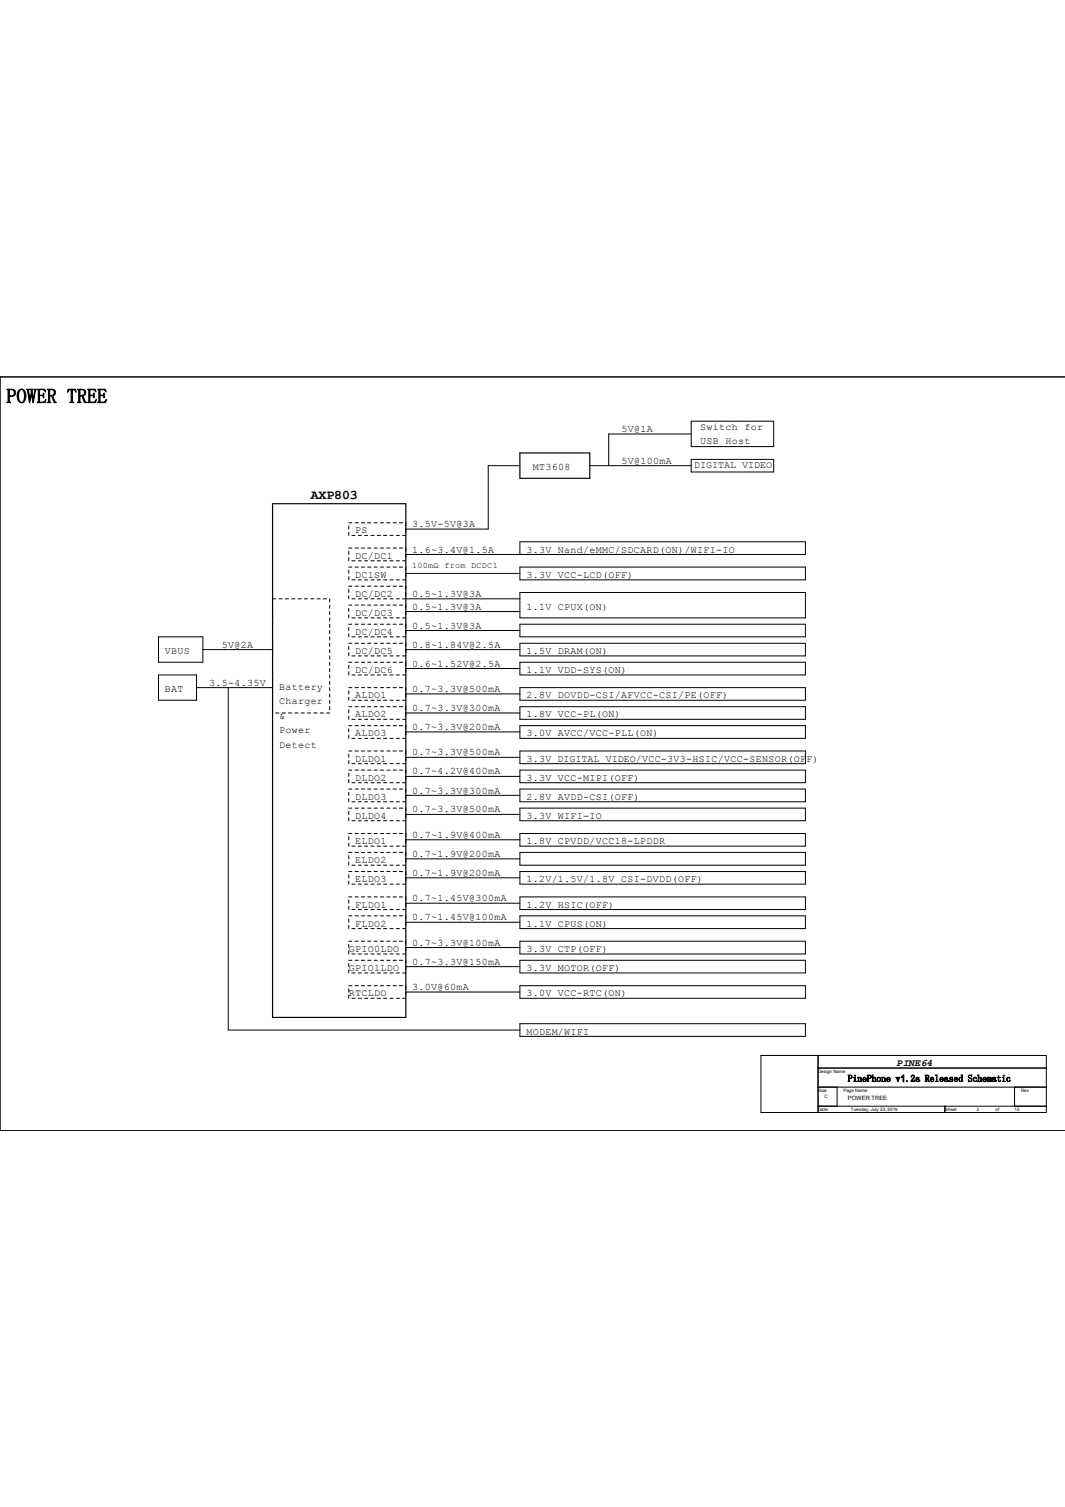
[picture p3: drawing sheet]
<svg xmlns="http://www.w3.org/2000/svg" width="210mm" height="297mm" viewBox="0 0 210 297" stroke-linecap="round" stroke-linejoin="round" font-family="sans-serif">
<defs><g id="words">
<text font-size="4" x="1.2" y="79.4">POWER TREE</text>
<text font-size="2.6" x="61.2" y="98.3">AXP803</text>
<g font-size="2">
<text x="122.5" y="85.2">5V@1A</text>
<text x="138" y="84.7">Switch for</text>
<text x="138" y="87.5">USB Host</text>
<text x="105" y="92.7">MT3608</text>
<text x="122.5" y="91.4">5V@100mA</text>
<text x="136.8" y="92.3">DIGITAL VIDEO</text>
<text x="70" y="105.2">PS</text>
<text x="81.2" y="103.9">3.5V-5V@3A</text>
<text x="70" y="113.9">DC1SW</text>
<text x="70" y="110.2">DC/DC1</text>
<text x="81.2" y="108.9">1.6~3.4V@1.5A</text>
<text x="103.7" y="108.9">3.3V Nand/eMMC/SDCARD(ON)/WIFI-IO</text>
<text x="103.7" y="113.9">3.3V VCC-LCD(OFF)</text>
<text x="70" y="117.7">DC/DC2</text>
<text x="81.2" y="117.7">0.5~1.3V@3A</text>
<text x="70" y="121.4">DC/DC3</text>
<text x="70" y="125.2">DC/DC4</text>
<text x="81.2" y="120.2">0.5~1.3V@3A</text>
<text x="81.2" y="123.9">0.5~1.3V@3A</text>
<text x="103.7" y="120.2">1.1V CPUX(ON)</text>
<text x="32.5" y="128.9">VBUS</text>
<text x="43.7" y="127.7">5V@2A</text>
<text x="70" y="128.9">DC/DC5</text>
<text x="81.2" y="127.7">0.8~1.84V@2.5A</text>
<text x="81.2" y="131.4">0.6~1.52V@2.5A</text>
<text x="103.7" y="128.9">1.5V DRAM(ON)</text>
<text x="32.5" y="136.4">BAT</text>
<text x="41.2" y="135.2">3.5-4.35V</text>
<text x="55" y="135.9">Battery</text>
<text x="70" y="137.7">ALDO1</text>
<text x="70" y="132.7">DC/DC6</text>
<text x="81.2" y="136.4">0.7~3.3V@500mA</text>
<text x="103.7" y="132.7">1.1V VDD-SYS(ON)</text>
<text x="103.7" y="137.7">2.8V DOVDD-CSI/AFVCC-CSI/PE(OFF)</text>
<text x="55" y="138.8">Charger</text>
<text x="55" y="141.7">&amp;</text>
<text x="70" y="141.4">ALDO2</text>
<text x="81.2" y="140.2">0.7~3.3V@300mA</text>
<text x="81.2" y="143.9">0.7~3.3V@200mA</text>
<text x="103.7" y="141.4">1.8V VCC-PL(ON)</text>
<text x="55" y="144.5">Power</text>
<text x="55" y="147.4">Detect</text>
<text x="70" y="145.2">ALDO3</text>
<text x="81.2" y="148.9">0.7~3.3V@500mA</text>
<text x="103.7" y="145.2">3.0V AVCC/VCC-PLL(ON)</text>
<text x="70" y="150.2">DLDO1</text>
<text x="70" y="153.9">DLDO2</text>
<text x="81.2" y="152.7">0.7~4.2V@400mA</text>
<text x="103.7" y="150.2">3.3V DIGITAL VIDEO/VCC-3V3-HSIC/VCC-SENSOR(OFF)</text>
<text x="103.7" y="153.9">3.3V VCC-MIPI(OFF)</text>
<text x="70" y="157.7">DLDO3</text>
<text x="70" y="161.4">DLDO4</text>
<text x="81.2" y="156.4">0.7~3.3V@300mA</text>
<text x="81.2" y="160.1">0.7~3.3V@500mA</text>
<text x="103.7" y="157.7">2.8V AVDD-CSI(OFF)</text>
<text x="103.7" y="161.4">3.3V WIFI-IO</text>
<text x="70" y="166.4">ELDO1</text>
<text x="81.2" y="165.1">0.7~1.9V@400mA</text>
<text x="103.7" y="166.4">1.8V CPVDD/VCC18-LPDDR</text>
<text x="70" y="170.2">ELDO2</text>
<text x="70" y="173.9">ELDO3</text>
<text x="81.2" y="168.9">0.7~1.9V@200mA</text>
<text x="81.2" y="172.6">0.7~1.9V@200mA</text>
<text x="103.7" y="173.9">1.2V/1.5V/1.8V CSI-DVDD(OFF)</text>
<text x="70" y="178.9">FLDO1</text>
<text x="81.2" y="177.6">0.7~1.45V@300mA</text>
<text x="103.7" y="178.9">1.2V HSIC(OFF)</text>
<text x="70" y="182.7">FLDO2</text>
<text x="81.2" y="181.4">0.7~1.45V@100mA</text>
<text x="103.7" y="182.7">1.1V CPUS(ON)</text>
<text x="68.7" y="187.7">GPIO0LDO</text>
<text x="68.7" y="191.4">GPIO1LDO</text>
<text x="81.2" y="186.4">0.7~3.3V@100mA</text>
<text x="81.2" y="190.1">0.7~3.3V@150mA</text>
<text x="103.7" y="187.7">3.3V CTP(OFF)</text>
<text x="103.7" y="191.4">3.3V MOTOR(OFF)</text>
<text x="68.7" y="196.4">RTCLDO</text>
<text x="81.2" y="195.2">3.0V@60mA</text>
<text x="103.7" y="196.4">3.0V VCC-RTC(ON)</text>
<text x="103.7" y="203.9">MODEM/WIFI</text>
<text x="176.7" y="210">PINE64</text>
</g>
<text font-size="1.9" x="167.1" y="213.2">PinePhone v1.2a Released Schematic</text>
<text font-size="1.7" x="81.2" y="112">100mΩ from DCDC1</text>
<text font-size="1.2" x="167.1" y="216.8">POWER TREE</text>
<g font-size=".9">
<text x="161.2" y="215.1">Size</text>
<text x="161.2" y="211.4">Design Name</text>
<text x="166.2" y="215.1">Page Name</text>
<text x="201.2" y="215.1">Rev</text>
<text x="161.2" y="218.9">Date:</text>
<text x="162.5" y="216.4">C</text>
<text x="167.7" y="218.9">Tuesday, July 23, 2019</text>
<text x="186.2" y="218.9">Sheet</text>
<text x="192.5" y="218.9">3</text>
<text x="196.2" y="218.9">of</text>
<text x="200" y="218.9">15</text>
</g>
</g></defs>
<g fill="none" stroke="#000" stroke-width=".2">
<path d="M210 74.3h-210v148.5M102.5 91.8h-6.3v12.5h-16.2v.6M116.2 91.8h20M136.2 85.5h-16.2v6.3M136.2 83h16.3v5h-16.3zM136.2 90.5h16.3v2.5h-16.3zM53.7 118.7v.6M53.7 119.9v.6M53.7 118h.7M55 118h.6M56.2 118h.7M57.5 118h.6"/>
<path d="M58.7 118h.7M60 118h.6M61.2 118h.6M62.5 118h.6M63.7 118h.7M65 118v.7M65 119.3v.6M68.7 111.8h.7M68.7 103.6v.7M68.7 104.9v.6M68.7 108.7v.6M68.7 109.9v.6"/>
<path d="M68.7 112.4v.6M68.7 113.7v.6M68.7 116.1v.7M68.7 117.4v.6M68.7 119.9v.6M68.7 108h.7M68.7 115.5h.7M68.7 119.3h.7M68.7 103h.7M69.4 114.3h.6M69.4 118h.6M69.4 110.5h.6"/>
<path d="M69.4 105.5h.6M70 111.8h.6M70 108h.6M70 115.5h.6M70 119.3h.6M70 103h.6M70.6 114.3h.6M70.6 118h.6M70.6 110.5h.6M70.6 105.5h.6M71.2 111.8h.7M71.2 108h.7"/>
<path d="M71.2 115.5h.7M71.2 119.3h.7M71.2 103h.7M71.9 114.3h.6M71.9 118h.6M71.9 110.5h.6M71.9 105.5h.6M72.5 111.8h.6M72.5 108h.6M72.5 115.5h.6M72.5 119.3h.6M72.5 103h.6"/>
<path d="M73.1 114.3h.6M73.1 118h.6M73.1 110.5h.6M73.1 105.5h.6M73.7 111.8h.6M73.7 108h.6M73.7 115.5h.6M73.7 119.3h.6M73.7 103h.6M74.3 114.3h.7M74.3 118h.7M74.3 110.5h.7"/>
<path d="M74.3 105.5h.7M75 111.8h.6M75 108h.6M75 115.5h.6M75 119.3h.6M75 103h.6M75.6 114.3h.6M75.6 118h.6M75.6 110.5h.6M75.6 105.5h.6M76.2 111.8h.7M76.2 108h.7"/>
<path d="M76.2 115.5h.7M76.2 119.3h.7M76.2 103h.7M76.9 114.3h.6M76.9 118h.6M76.9 110.5h.6M76.9 105.5h.6M77.5 111.8h.6M77.5 108h.6M77.5 115.5h.6M77.5 119.3h.6M77.5 103h.6"/>
<path d="M78.1 114.3h.6M78.1 118h.6M78.1 110.5h.6M78.1 105.5h.6M78.7 111.8h.7M78.7 108h.7M78.7 115.5h.7M78.7 119.3h.7M78.7 103h.7M79.4 114.3h.6M79.4 118h23.1M79.4 110.5h.6"/>
<path d="M79.4 105.5h.6M80 103v.6M80 108v.7M80 111.8v.6M80 115.5v.6M80 116.8v.6M80 119.3v.6M102.5 109.3v-2.5h56.2v2.5h-78.7v.6M102.5 111.8h56.2v2.5h-56.2zM102.5 116.8h56.2v5h-56.2zM102.5 113h-22.5v.7M31.2 125.5h8.8v5h-8.8z"/>
<path d="M31.2 133h7.5v5h-7.5zM45 135.5v67.5h57.5M53.7 134.9v.6h-15M53.7 127.4v.6h-13.7M53.7 121.2v.6M53.7 122.4v.6M53.7 123.7v.6M53.7 124.9v.6M53.7 126.2v.6M53.7 128.6v.7M53.7 129.9v.6M53.7 131.2v.6"/>
<path d="M53.7 132.4v.6M53.7 133.7v.6M53.7 136.2v.6M53.7 137.4v.6M53.7 138.7v.6M53.7 139.9v.6M65 120.5v.7M65 121.8v.6M65 123v.7M65 124.3v.6M65 125.5v.7M65 126.8v.6"/>
<path d="M65 128v.6M65 129.3v.6M65 130.5v.7M65 131.8v.6M65 133v.7M65 134.3v.6M65 135.5v.7M65 136.8v.6M65 138v.7M65 139.3v.6M68.7 130.5h.7M68.7 135.5h.7"/>
<path d="M68.7 121.2v.6M68.7 123.7v.6M68.7 124.9v.6M68.7 127.4v.6M68.7 128.6v.7M68.7 131.2v.6M68.7 132.4v.6M68.7 136.2v.6M68.7 137.4v.6M68.7 139.9v.6M68.7 126.8h.7M68.7 123h.7"/>
<path d="M68.7 139.3h.7M69.4 125.5h.6M69.4 133h.6M69.4 138h.6M69.4 129.3h.6M69.4 121.8h.6M70 130.5h.6M70 135.5h.6M70 126.8h.6M70 123h.6M70 139.3h.6M70.6 125.5h.6"/>
<path d="M70.6 133h.6M70.6 138h.6M70.6 129.3h.6M70.6 121.8h.6M71.2 130.5h.7M71.2 135.5h.7M71.2 126.8h.7M71.2 123h.7M71.2 139.3h.7M71.9 125.5h.6M71.9 133h.6M71.9 138h.6"/>
<path d="M71.9 129.3h.6M71.9 121.8h.6M72.5 130.5h.6M72.5 135.5h.6M72.5 126.8h.6M72.5 123h.6M72.5 139.3h.6M73.1 125.5h.6M73.1 133h.6M73.1 138h.6M73.1 129.3h.6M73.1 121.8h.6"/>
<path d="M73.7 130.5h.6M73.7 135.5h.6M73.7 126.8h.6M73.7 123h.6M73.7 139.3h.6M74.3 125.5h.7M74.3 133h.7M74.3 138h.7M74.3 129.3h.7M74.3 121.8h.7M75 130.5h.6M75 135.5h.6"/>
<path d="M75 126.8h.6M75 123h.6M75 139.3h.6M75.6 125.5h.6M75.6 133h.6M75.6 138h.6M75.6 129.3h.6M75.6 121.8h.6M76.2 130.5h.7M76.2 135.5h.7M76.2 126.8h.7M76.2 123h.7"/>
<path d="M76.2 139.3h.7M76.9 125.5h.6M76.9 133h.6M76.9 138h.6M76.9 129.3h.6M76.9 121.8h.6M77.5 130.5h.6M77.5 135.5h.6M77.5 126.8h.6M77.5 123h.6M77.5 139.3h.6M78.1 125.5h.6"/>
<path d="M78.1 133h.6M78.1 138h.6M78.1 129.3h.6M78.1 121.8h.6M78.7 130.5h.7M78.7 135.5h.7M78.7 126.8h.7M78.7 123h.7M78.7 139.3h.7M79.4 125.5h.6M79.4 133h.6M79.4 138h.6"/>
<path d="M79.4 129.3h.6M79.4 121.8h.6M80 123v.7M80 126.8v.6M80 130.5v.7M80 135.5v.7M80 139.3v.6M102.5 123h56.2v2.5h-56.2zM102.5 130.5h56.2v2.5h-56.2zM102.5 126.8h56.2v2.5h-56.2zM102.5 135.5h56.2v2.5h-56.2zM102.5 139.3h56.2v2.5h-56.2z"/>
<path d="M102.5 128h-22.5v.6M102.5 120.5h-22.5v.7M102.5 124.3h-22.5v.6M102.5 131.8h-22.5v.6M102.5 136.8h-22.5v.6M54.4 140.5h.6M55.6 140.5h.6M56.9 140.5h.6M58.1 140.5h.6M59.4 140.5h.6M60.6 140.5h.6M61.8 140.5h.7"/>
<path d="M63.1 140.5h.6M64.4 140.5h.6M68.7 141.1v.7M68.7 143.7v.6M68.7 144.9v.6M68.7 148.7v.6M68.7 149.9v.6M68.7 152.4v.6M68.7 153.6v.7M68.7 156.2v.6M68.7 157.4v.6M68.7 159.9v.6"/>
<path d="M68.7 143h.7M68.7 148h.7M68.7 151.8h.7M68.7 155.5h.7M68.7 159.3h.7M69.4 141.8h.6M69.4 145.5h.6M69.4 150.5h.6M69.4 154.3h.6M69.4 158h.6M70 143h.6M70 148h.6"/>
<path d="M70 151.8h.6M70 155.5h.6M70 159.3h.6M70.6 141.8h.6M70.6 145.5h.6M70.6 150.5h.6M70.6 154.3h.6M70.6 158h.6M71.2 143h.7M71.2 148h.7M71.2 151.8h.7M71.2 155.5h.7"/>
<path d="M71.2 159.3h.7M71.9 141.8h.6M71.9 145.5h.6M71.9 150.5h.6M71.9 154.3h.6M71.9 158h.6M72.5 143h.6M72.5 148h.6M72.5 151.8h.6M72.5 155.5h.6M72.5 159.3h.6M73.1 141.8h.6"/>
<path d="M73.1 145.5h.6M73.1 150.5h.6M73.1 154.3h.6M73.1 158h.6M73.7 143h.6M73.7 148h.6M73.7 151.8h.6M73.7 155.5h.6M73.7 159.3h.6M74.3 141.8h.7M74.3 145.5h.7M74.3 150.5h.7"/>
<path d="M74.3 154.3h.7M74.3 158h.7M75 143h.6M75 148h.6M75 151.8h.6M75 155.5h.6M75 159.3h.6M75.6 141.8h.6M75.6 145.5h.6M75.6 150.5h.6M75.6 154.3h.6M75.6 158h.6"/>
<path d="M76.2 143h.7M76.2 148h.7M76.2 151.8h.7M76.2 155.5h.7M76.2 159.3h.7M76.9 141.8h.6M76.9 145.5h.6M76.9 150.5h.6M76.9 154.3h.6M76.9 158h.6M77.5 143h.6M77.5 148h.6"/>
<path d="M77.5 151.8h.6M77.5 155.5h.6M77.5 159.3h.6M78.1 141.8h.6M78.1 145.5h.6M78.1 150.5h.6M78.1 154.3h.6M78.1 158h.6M78.7 143h.7M78.7 148h.7M78.7 151.8h.7M78.7 155.5h.7"/>
<path d="M78.7 159.3h.7M79.4 141.8h.6M79.4 145.5h.6M79.4 150.5h.6M79.4 154.3h.6M79.4 158h.6M80 143v.7M80 148v.7M80 151.8v.6M80 155.5v.7M80 159.3v.6M102.5 143h56.2v2.5h-56.2z"/>
<path d="M102.5 148h56.2v2.5h-56.2zM102.5 151.8h56.2v2.5h-56.2zM102.5 155.5h56.2v2.5h-56.2zM102.5 159.3h56.2v2.5h-56.2zM102.5 140.5h-22.5v.6M102.5 144.3h-22.5v.6M102.5 149.3h-22.5v.6M102.5 153h-22.5v.6M102.5 156.8h-22.5v.6M68.7 161.2v.6M68.7 164.9v.6M68.7 166.2v.6"/>
<path d="M68.7 168.7v.6M68.7 169.9v.6M68.7 172.4v.6M68.7 173.7v.6M68.7 177.4v.6M68.7 178.7v.6M68.7 164.3h.7M68.7 168h.7M68.7 171.8h.7M68.7 176.8h.7M69.4 166.8h.6M69.4 161.8h.6"/>
<path d="M69.4 170.5h.6M69.4 174.3h.6M69.4 179.3h.6M70 164.3h.6M70 168h.6M70 171.8h.6M70 176.8h.6M70.6 166.8h.6M70.6 161.8h.6M70.6 170.5h.6M70.6 174.3h.6M70.6 179.3h.6"/>
<path d="M71.2 164.3h.7M71.2 168h.7M71.2 171.8h.7M71.2 176.8h.7M71.9 166.8h.6M71.9 161.8h.6M71.9 170.5h.6M71.9 174.3h.6M71.9 179.3h.6M72.5 164.3h.6M72.5 168h.6M72.5 171.8h.6"/>
<path d="M72.5 176.8h.6M73.1 166.8h.6M73.1 161.8h.6M73.1 170.5h.6M73.1 174.3h.6M73.1 179.3h.6M73.7 164.3h.6M73.7 168h.6M73.7 171.8h.6M73.7 176.8h.6M74.3 166.8h.7M74.3 161.8h.7"/>
<path d="M74.3 170.5h.7M74.3 174.3h.7M74.3 179.3h.7M75 164.3h.6M75 168h.6M75 171.8h.6M75 176.8h.6M75.6 166.8h.6M75.6 161.8h.6M75.6 170.5h.6M75.6 174.3h.6M75.6 179.3h.6"/>
<path d="M76.2 164.3h.7M76.2 168h.7M76.2 171.8h.7M76.2 176.8h.7M76.9 166.8h.6M76.9 161.8h.6M76.9 170.5h.6M76.9 174.3h.6M76.9 179.3h.6M77.5 164.3h.6M77.5 168h.6M77.5 171.8h.6"/>
<path d="M77.5 176.8h.6M78.1 166.8h.6M78.1 161.8h.6M78.1 170.5h.6M78.1 174.3h.6M78.1 179.3h.6M78.7 164.3h.7M78.7 168h.7M78.7 171.8h.7M78.7 176.8h.7M79.4 166.8h.6M79.4 161.8h.6"/>
<path d="M79.4 170.5h.6M79.4 174.3h.6M79.4 179.3h.6M80 164.3v.6M80 168v.7M80 171.8v.6M80 176.8v.6M102.5 164.3h56.2v2.5h-56.2zM102.5 168h56.2v2.5h-56.2zM102.5 171.8h56.2v2.5h-56.2zM102.5 176.8h56.2v2.5h-56.2zM102.5 160.5h-22.5v.7"/>
<path d="M102.5 165.5h-22.5v.7M102.5 169.3h-22.5v.6M102.5 173h-22.5v.7M102.5 178h-22.5v.7M68.7 181.2v.6M68.7 182.4v.6M68.7 186.2v.6M68.7 187.4v.6M68.7 189.9v.6M68.7 191.2v.6M68.7 194.9v.6M68.7 196.1v.7"/>
<path d="M68.7 180.5h.7M68.7 185.5h.7M68.7 189.3h.7M68.7 194.3h.7M69.4 183h.6M69.4 188h.6M69.4 191.8h.6M69.4 196.8h.6M70 180.5h.6M70 185.5h.6M70 189.3h.6M70 194.3h.6"/>
<path d="M70.6 183h.6M70.6 188h.6M70.6 191.8h.6M70.6 196.8h.6M71.2 180.5h.7M71.2 185.5h.7M71.2 189.3h.7M71.2 194.3h.7M71.9 183h.6M71.9 188h.6M71.9 191.8h.6M71.9 196.8h.6"/>
<path d="M72.5 180.5h.6M72.5 185.5h.6M72.5 189.3h.6M72.5 194.3h.6M73.1 183h.6M73.1 188h.6M73.1 191.8h.6M73.1 196.8h.6M73.7 180.5h.6M73.7 185.5h.6M73.7 189.3h.6M73.7 194.3h.6"/>
<path d="M74.3 183h.7M74.3 188h.7M74.3 191.8h.7M74.3 196.8h.7M75 180.5h.6M75 185.5h.6M75 189.3h.6M75 194.3h.6M75.6 183h.6M75.6 188h.6M75.6 191.8h.6M75.6 196.8h.6"/>
<path d="M76.2 180.5h.7M76.2 185.5h.7M76.2 189.3h.7M76.2 194.3h.7M76.9 183h.6M76.9 188h.6M76.9 191.8h.6M76.9 196.8h.6M77.5 180.5h.6M77.5 185.5h.6M77.5 189.3h.6M77.5 194.3h.6"/>
<path d="M78.1 183h.6M78.1 188h.6M78.1 191.8h.6M78.1 196.8h.6M78.7 180.5h.7M78.7 185.5h.7M78.7 189.3h.7M78.7 194.3h.7M79.4 183h.6M79.4 188h.6M79.4 191.8h.6M79.4 196.8h.6"/>
<path d="M80 180.5v.7M80 185.5v.7M80 189.3v.6M80 194.3v.6M102.5 180.5h56.2v2.5h-56.2zM102.5 185.5h56.2v2.5h-56.2zM102.5 189.3h56.2v2.5h-56.2zM102.5 194.3h56.2v2.5h-56.2zM102.5 181.8h-22.5v.6M102.5 186.8h-22.5v.6M102.5 190.5h-22.5v.7M102.5 195.5h-22.5v.6"/>
<path d="M102.5 201.8h56.2v2.5h-56.2zM150 208h56.2v11.3h-56.2zM161.2 208v11.3M161.2 210.5h45M161.2 214.3h45M161.2 218h45M165 214.3v3.7M186.2 218v1.3M200 214.3v3.7M0 222.8h.1M0 222.8h210"/>
</g>
<path d="M53.7 99.3h26.3v101.2h-26.3zM102.5 89.3h13.7v5h-13.7z" fill="none" stroke="#000" stroke-width=".23"/>
<use href="#words"/>
</svg>
